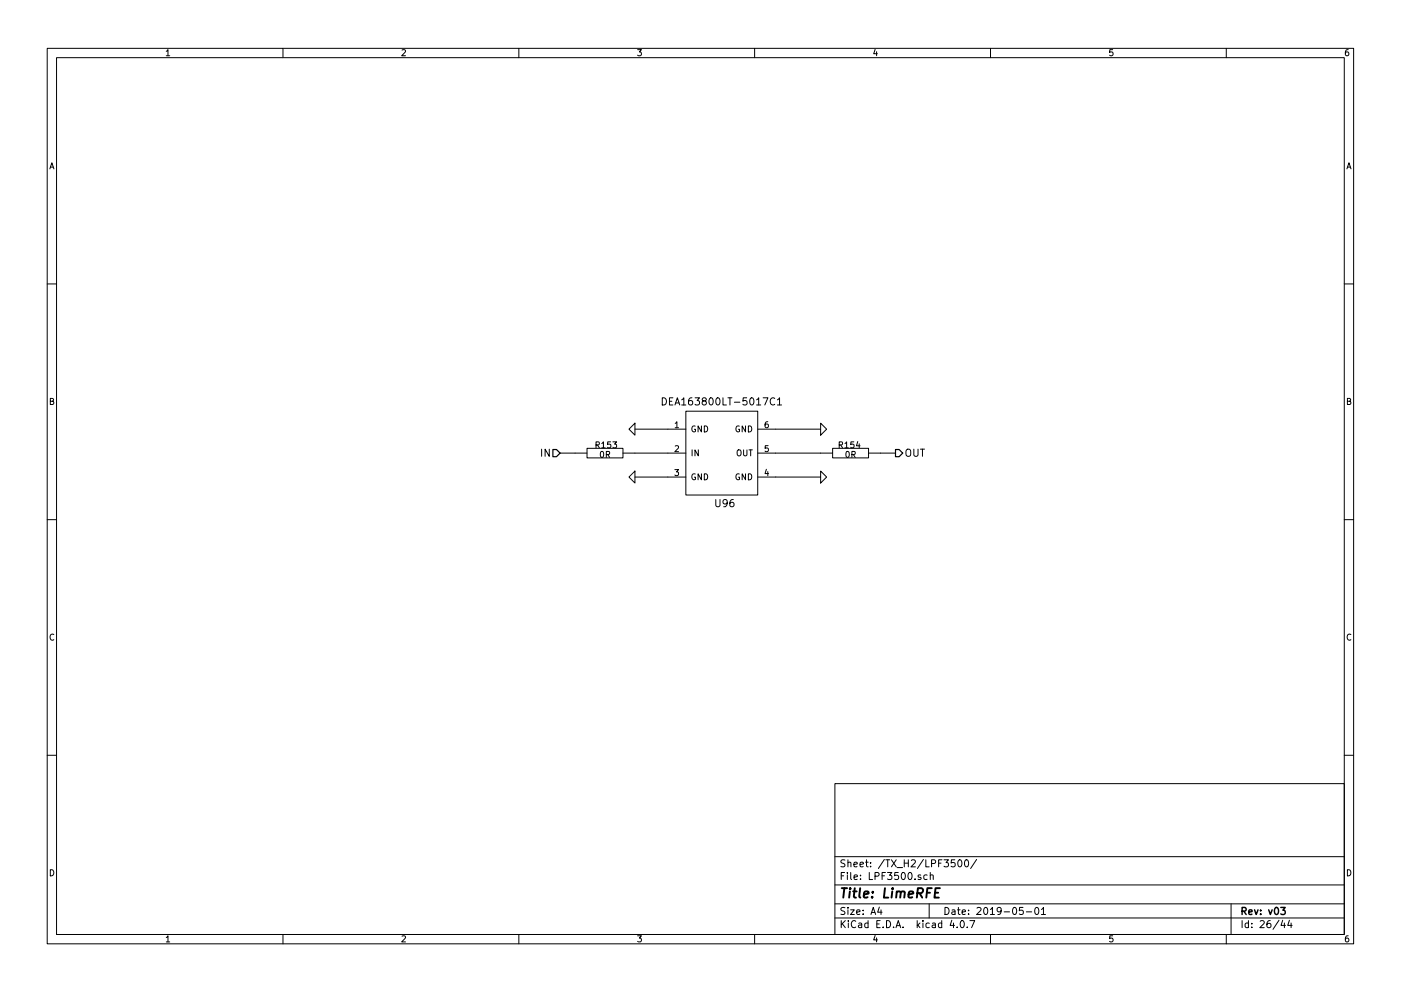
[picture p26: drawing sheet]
<svg xmlns="http://www.w3.org/2000/svg" width="297mm" height="210mm" viewBox="0 0 297 210" stroke-linecap="round" stroke-linejoin="round" font-family="sans-serif">
<g fill="none" stroke="#000" stroke-width=".21">
<path d="M10 10.3h277v189.9h-277zM12 12.2h273v186.1h-273zM35.3 10.9l.3-.4v1.3M35.3 11.8h.7M60 10.3v1.9M85.2 10.6l.5-.1 .3 .4-.8 .9h.8M110 10.3v1.9M135.2 10.5h.8l-.4 .5 .3 .1 .1 .2-.1 .4-.2 .1-.5-.1M160 10.3v1.9M185.5 10.5l-.3 .9h.8M185.9 11v.8M210 10.3v1.9"/>
<path d="M235.9 10.5h-.6v.6h.6l.1 .5-.3 .2-.4-.1M260 10.3v1.9M285.9 10.5l-.4 .1-.2 .2-.1 .8 .3 .2 .4-.1 .1-.4-.1-.2-.4-.1-.3 .3M10.6 35.8l.4-1.3 .4 1.3M10.7 35.5h.6M285.6 35.8l.4-1.3 .4 1.3M285.7 35.5h.6M10 60.2h2M285 60.2h2M10.7 85.1h.5l.1-.5-.6-.1v1.3h.5l.2-.4-.3-.3M114.8 95.3v1.5M116.5 95.3v1.5l-.9-1.5v1.5"/>
<path d="M118.7 96.1h5.8M124.5 95.1h7.6v2h-7.6zM126.4 94.4l.6-.1v-.5l-.6-.1v1.3M126.7 94.4l.4 .6M127.4 95.9l.2-.1a.67 .67 0 0 1 .4 .6 .67 .67 0 0 1-.4 .6l-.3-.4zM127.6 94.1l.3-.4v1.3M127.6 95h.7M128.5 96.4h.7v-.5l-.7-.1v1.2M128.9 96.4l.4 .6M129.5 93.7h-.6l-.1 .6h.7v.6l-.2 .1-.5-.1M129.9 93.7h.8l-.4 .5 .4 .1v.6l-.2 .1-.6-.1M132.1 96.1h13.3"/>
<path d="M134.6 89.8v2.5l-1.3-1.2zM134.6 91.1h10.8M140.4 84.4a.77 .77 0 0 1 .9 .8 .77 .77 0 0 1-.9 .7zM141.9 85.1h.5M142.7 84.4h-.8v1.5h.8M143.1 99.6h.8l-.5 .5 .4 .1v.6l-.2 .1-.5-.1M143.1 85.9l.5-1.5 .5 1.5M143.2 89.8l.3-.3v1.2M143.2 94.7l.4-.1 .3 .3-.8 .9h.8M143.2 90.7h.7M143.2 85.5h.8M144.5 84.8l.5-.4v1.5"/>
<path d="M144.5 85.9h.9M145.4 87.2h15.3v17.8h-15.3zM146.7 84.4l-.4 .1a.99 .99 0 0 0 0 1.4l.5-.1 .1-.5-.3-.3h-.3l-.3 .3M146.7 95.4v1.3M147.4 84.4h.9l-.5 .6 .5 .3-.1 .5-.2 .1-.6-.1M147.4 90.4a.59 .59 0 0 0-.7 .6 .59 .59 0 0 0 .7 .6v-.5h-.2M148.1 95.4v1.3l-.8-1.3v1.3M148.7 90.4v1.2l-.7-1.2v1.2M149.2 85.1l-.3-.3v-.2l.3-.2 .4 .1 .2 .2-.1 .2-.7 .2-.1 .2v.3l.3 .3h.3l.3-.3v-.3l-.3-.2M149.3 90.4a.64 .64 0 0 1 .7 .6 .64 .64 0 0 1-.7 .6zM150.5 84.6l.2-.2a.81 .81 0 0 1 .5 .8 .81 .81 0 0 1-.5 .7l-.2-.1-.2-.5zM152 84.5l.1-.1a.81 .81 0 0 1 .6 .8 .81 .81 0 0 1-.6 .7 .98 .98 0 0 1-.1-1.4z"/>
<path d="M153.3 84.4v1.5h.7M154.3 84.4h.9M154.8 84.4v1.5M155.7 85.3h1.2M156.3 95.6l.3-.2 .3 .1 .2 .8a.42 .42 0 0 1-.2 .4 .42 .42 0 0 1-.4-.1l-.2-.3zM156.7 90.4a.59 .59 0 0 0-.7 .6 .59 .59 0 0 0 .7 .6l.1-.5h-.2M157.7 95.4v1.1l.2 .2h.2l.3-.2v-1.1M158.1 90.4v1.2l-.7-1.2v1.2M158.3 84.4h-.7l-.1 .7 .2-.1 .5 .1 .2 .5-.3 .3-.6-.1M158.7 90.4a.64 .64 0 0 1 .7 .6 .64 .64 0 0 1-.7 .6zM158.8 95.4h.7M159.1 84.6l.2-.2a.81 .81 0 0 1 .6 .8 .81 .81 0 0 1-.6 .7l-.2-.1-.1-.5z"/>
<path d="M159.2 95.4v1.3M160.4 84.8l.5-.4v1.5M160.4 85.9h.9M160.7 96.1h15.8M160.7 91.1h13.3M161.8 84.4h1l-.6 1.5M162.5 99.6l-.3 .9h.8M162.8 89.5h-.4l-.1 .3-.1 .7 .2 .2 .5-.1-.1-.6h-.4l-.2 .2M162.9 94.6h-.6l-.1 .5h.7v.6l-.2 .1-.5-.1M164.3 84.6a.72 .72 0 0 0-1.1 .4 .72 .72 0 0 0 .8 .9l.3-.1M164.8 84.8l.5-.4v1.5M164.8 85.9h.9"/>
<path d="M174 89.8l1.3 1.3-1.3 1.2zM174 99.9l1.3 1.3-1.3 1.3zM176.5 95.1h7.6v2h-7.6zM177.9 94.4l.6-.1 .1-.5-.7-.1v1.3M178.2 94.4l.4 .6M179.1 94.1l.4-.4v1.3M179.1 95h.8M179.5 95.9l.1-.1a.67 .67 0 0 1 .5 .6 .67 .67 0 0 1-.5 .6l-.3-.4zM180.6 96.4h.6l.1-.5-.7-.1v1.2M180.9 96.4l.4 .6M181 93.7h-.6v.6h.6v.6l-.2 .1-.4-.1M181.9 93.7l-.3 .9h.7"/>
<path d="M182.2 94.2v.8M184.1 96.1h5.8M192.2 95.5a.5 .5 0 0 1 .5-.2 .5 .5 0 0 1 .4 .5l-.1 .8-.3 .2a.53 .53 0 0 1-.6-.5zM193.8 95.3v1.2l.3 .3h.2l.3-.3v-1.2M195.1 95.3h.9M195.6 95.3v1.5M285.7 85.1h.5l.1-.5-.6-.1v1.3h.5l.2-.4-.3-.3M10 110.3h2M133.3 101.2l1.3-1.3v2.6zM134.6 101.2h10.8M147.4 100.6a.59 .59 0 0 0-.7 .5 .59 .59 0 0 0 .7 .6v-.5h-.2M148.7 100.5v1.3l-.7-1.3v1.3"/>
<path d="M149.3 100.5a.64 .64 0 0 1 .7 .7 .64 .64 0 0 1-.7 .6zM151.8 106v1.2l.3 .3h.2l.4-.3v-1.2M154.2 106.6l-.3 .3h-.3l-.3-.3 .1-.5 .5-.1a.96 .96 0 0 1-.2 1.5h-.3M155.5 106l-.5 .1a.99 .99 0 0 0 0 1.4l.5-.1 .1-.5-.3-.3h-.3l-.3 .3M156.7 100.6a.59 .59 0 0 0-.7 .5 .59 .59 0 0 0 .7 .6l.1-.5h-.2M158.1 100.5v1.3l-.7-1.3v1.3M158.7 100.5a.64 .64 0 0 1 .7 .7 .64 .64 0 0 1-.7 .6zM160.7 101.2h13.3M162.8 100v.9M285 110.3h2M11.4 134.6a.58 .58 0 0 0-.8 .6 .58 .58 0 0 0 .8 .5M286.4 134.6a.58 .58 0 0 0-.8 .6 .58 .58 0 0 0 .8 .5"/>
<path d="M10 160.2h2M177 166.3h108v32h-108zM285 160.2h2M10.7 184.5a.65 .65 0 0 1 .7 .7 .65 .65 0 0 1-.7 .6zM35.3 198.9l.3-.4v1.3M35.3 199.8h.7M60 198.3v1.9M85.2 198.6l.5-.1 .3 .4-.8 .9h.8M110 198.3v1.9M135.2 198.5h.8l-.4 .5 .3 .1 .1 .2-.1 .4-.2 .1-.5-.1M160 198.3v1.9M177 194.8h108"/>
<path d="M177 191.8h108M177 187.8h108M177 181.8h108M178.4 195.3v1.5M178.4 185.8h.5M178.6 196l.6 .8M179.1 185.1h-.7v1.5M179.1 192.6l-.5-.1-.3 .3 .1 .3 .7 .4v.4l-.2 .1-.6-.1M179.1 182.5l-.5-.1-.3 .3 .1 .3 .7 .4v.4l-.2 .1-.6-.1M179.2 195.3l-.8 .9M179.7 185.1v.2M179.7 185.6v1"/>
<path d="M179.8 192.5v.2M179.8 183.1l.2-.2 .4 .1v.9M179.8 182.4v1.5M179.8 193v1M179.9 195.3v.2M179.9 195.8v1M180.3 193h.8l-.8 1h.8M180.4 185.1v1.3l.2 .2M181.1 183.4l.7-.1-.1-.3-.4-.1-.2 .2v.7h.6M181.1 186.1l.7-.1-.1-.3-.4-.1-.2 .2 .1 .7h.5M181.4 195.5a.71 .71 0 0 0-1 .5 .71 .71 0 0 0 .8 .8l.2-.1M181.6 193.5l.7-.1v-.3l-.4-.1-.3 .2 .1 .7h.6"/>
<path d="M182.1 195.9h.6v.9M182.3 183.4l.8-.1-.1-.3-.4-.1-.3 .2 .1 .7h.6M182.4 186.5v.1M182.4 185.7v.1M182.7 196.2l-.7 .3 .2 .3 .5-.1M183 193.9v.1M183 193.1v.1M183.5 182.9h.6M183.7 182.4v1.3l.4 .2M184 195.9l-.4-.1-.3 .3 .1 .6 .2 .1 .4-.1M184 195.3v1.5M184.3 185.1v1.5h.7"/>
<path d="M184.6 183.8v.1M184.6 183v.1M184.7 194l.4-1.5 .5 1.5M184.8 193.6h.7M185.5 185.9l.7-.1 .2-.2-.1-.3-.2-.2h-.6v1.5M185.5 198.5l-.3 .9h.8M185.9 199v.8M185.9 196h.5M186.4 192.5l-.3 1h.9M186.6 195.3h-.7v1.5h.7M186.8 193v1M187 185.8h.5"/>
<path d="M187.2 196.7v.1M187.5 182.3l-1.3 2M187.7 185.1h-.7v1.5M187.8 182.4h.8M188 195.3a.76 .76 0 0 1 .8 .8 .76 .76 0 0 1-.8 .7zM188.2 185.1h.9l-.5 .6 .4 .1v.7l-.2 .1-.6-.1M188.2 182.4v1.5M189 182.4l1 1.5M189.5 196.7v.1M190 196.8l.4-1.5 .6 1.5M190 182.4l-1 1.5M190.1 196.4h.7"/>
<path d="M190.2 184.1h1.2M190.4 185.1h-.7v.7l.7-.1 .1 .3-.1 .5-.2 .1-.5-.1M191.2 185.3l.2-.2a.8 .8 0 0 1 .6 .8 .8 .8 0 0 1-.6 .7l-.3-.6zM191.5 196.7v.1M191.7 182.4v1.5M191.7 183.1h.9M192.6 182.4v1.5M192.7 185.3l.2-.2a.8 .8 0 0 1 .5 .8 .8 .8 0 0 1-.5 .7l-.4-.6zM193.2 182.6l.6-.2 .3 .4-1 1.1h1M194 186.5v.1M194.5 195.3v1.5M194.6 196.3l.4 .5"/>
<path d="M195 195.8l-.5 .6M195.2 185.7l-.3-.1-.3 .2 .1 .2 .5 .2v.3h-.6M195.7 195.3v.2M195.7 195.8v1M195.8 182.3l-1.3 2M196.3 182.4v1.5h.7M196.6 185.7l-.5-.1-.2 .3v.6l.2 .1 .5-.1M197 191.8v3M197 195.9l-.4-.1-.3 .3 .1 .6 .2 .1 .4-.1M197.2 185.7l.2-.1 .4 .1 .1 .9M197.2 185.1v1.5M197.5 183.2l.7-.1 .2-.2-.1-.3-.2-.2h-.6v1.5"/>
<path d="M197.7 195.9h.6v.9M198.3 196.2l-.7 .3 .2 .3 .5-.1M199 183.1h.5M199.7 195.9l-.5-.1-.2 .3v.6l.2 .1 .5-.1M199.7 195.3v1.5M199.7 182.4h-.7v1.5M200.2 182.4h.9l-.5 .6 .4 .1v.7l-.2 .1-.6-.1M200.4 192.5a.76 .76 0 0 1 .8 .8 .76 .76 0 0 1-.8 .7zM201.8 195.2l-.4 1.1h1M201.9 193.1h.5l.1 .9M202.2 195.8v1M202.4 182.4h-.7v.7h.7l.1 .2-.1 .5-.2 .1-.5-.1"/>
<path d="M202.5 193.4l-.7 .3 .2 .3 .5-.1M202.9 196.7v.1M203 193h.6M203.2 192.5v1.3l.4 .2M203.2 182.6l.2-.2a.8 .8 0 0 1 .6 .8 .8 .8 0 0 1-.6 .7l-.3-.5zM203.8 195.4l.1-.1a.8 .8 0 0 1 .6 .8 .8 .8 0 0 1-.6 .7 .97 .97 0 0 1-.1-1.4zM204 193.5l.7-.1-.1-.3-.4-.1-.2 .2 .1 .7h.5M204.6 182.6l.3-.2a.8 .8 0 0 1 .5 .8 .8 .8 0 0 1-.5 .7l-.4-.5zM205.1 196.7v.1M205.4 193.9v.1M205.4 193.1v.1M205.6 195.3h1.1l-.7 1.5"/>
<path d="M207.1 182.3l-1.3 2M207.1 192.7l.6-.2 .3 .5-.9 1h.9M208.7 192.7l.2-.2a.8 .8 0 0 1 .5 .8 .8 .8 0 0 1-.5 .7l-.3-.5zM210 193l.4-.5v1.5M210 194h.8M210 198.3v1.9M212.3 193.2l-.3 .3h-.3l-.3-.3v-.4l.3-.3h.3l.3 .3a1.01 1.01 0 0 1-.5 1.2h-.2M212.9 193.5h1.1M214.8 192.7l.2-.2a.8 .8 0 0 1 .6 .8 .8 .8 0 0 1-.6 .7l-.3-.5zM216.9 192.5h-.7l-.1 .7h.7l.2 .2-.1 .5-.2 .1-.6-.1M217.6 193.5h1.1M219.5 192.7l.2-.2a.8 .8 0 0 1 .6 .8 .8 .8 0 0 1-.6 .7l-.3-.5z"/>
<path d="M220.8 193l.4-.5v1.5M220.8 194h.9M235.9 198.5h-.6v.7l.6-.1 .1 .5-.3 .2-.4-.1M260 198.3v1.9M261 191.8v6.5M263.3 195.3v1.5M264.7 195.9l-.4-.1-.3 .3 .1 .6 .2 .1 .4-.1M264.7 195.3v1.5M265.4 196.7v.1M265.4 195.9v.1M267.2 195.5l.6-.2 .2 .5-.9 1h.9M269.3 195.3l-.4 .1a1.11 1.11 0 0 0-.1 1.3l.4 .1 .2-.1 .1-.5-.3-.3-.4 .1-.2 .2"/>
<path d="M271.2 195.2l-1.3 2M272 195.2l-.4 1.1h.9M272.3 195.8v1M273.4 195.2l-.4 1.1h1M273.7 195.8v1M285.7 184.5a.65 .65 0 0 1 .7 .7 .65 .65 0 0 1-.7 .6zM285.9 198.5l-.4 .1-.2 .3-.1 .7 .3 .2 .4-.1 .1-.4-.1-.2-.4-.1-.3 .3"/>
</g>
<path d="M263.3 193.3l.8-.1 .1-.2-.1-.3-.2-.2h-.6v1.5M263.7 193.3l.5 .7M264.8 193.5l.7-.1-.1-.3-.4-.1-.2 .2v.7h.6M266 193l.3 1 .4-1M267.3 193.9v.1M267.3 193.1v.1M269 193l.3 1 .4-1M270.4 192.6l.2-.1a.8 .8 0 0 1 .5 .8 .8 .8 0 0 1-.5 .7 .97 .97 0 0 1-.2-1.4zM271.6 192.5h.9l-.5 .6 .4 .1v.7l-.2 .1-.6-.1" fill="none" stroke="#000" stroke-width=".3"/>
<g fill="none" stroke="#000" stroke-width=".41">
<path d="M178.5 188.4h1.1M179 188.4l-.2 2M180.2 189.1l-.2 1.3M180.3 188.4l-.1 .2 .2-.1-.1-.1-.1 .2M180.9 189.1h.7M181.2 188.4l-.2 1.8 .1 .1 .4 .1M182.4 188.4l-.2 1.8 .2 .2M183.2 189.8l.9-.2v-.4l-.6-.1-.3 .3v.9h.7M184.9 190.3v.1M185.1 189.2l-.1 .2-.1-.1 .2-.1-.1 .2M187.6 188.4l-.2 2h.9M189.2 189.1l-.2 1.3"/>
<path d="M189.3 188.4l-.1 .2 .2-.1-.1-.1-.1 .2M190.1 189.3l.3-.2 .5 .1v1.2M190.1 189.1l-.1 1.3M191 189.4a.52 .52 0 0 1 .8-.2l-.1 1.2M192.6 189.8l1-.2v-.4l-.6-.1-.3 .3v.9h.7M194.5 189.5l1-.1a.56 .56 0 0 0 .1-.9l-1-.1-.2 2M195 189.5l.5 .9M196.5 189.4h.7M197.6 188.4h-1l-.2 2M198.2 189.4h.7M199.3 188.4h-1l-.2 2h1"/>
</g>
<path d="M117.2 95.4h.8l.7 .7-.7 .8h-.8zM189.9 95.4h.7l.8 .7-.8 .8h-.7z" fill="none" stroke="#000" stroke-width=".25"/>
</svg>
